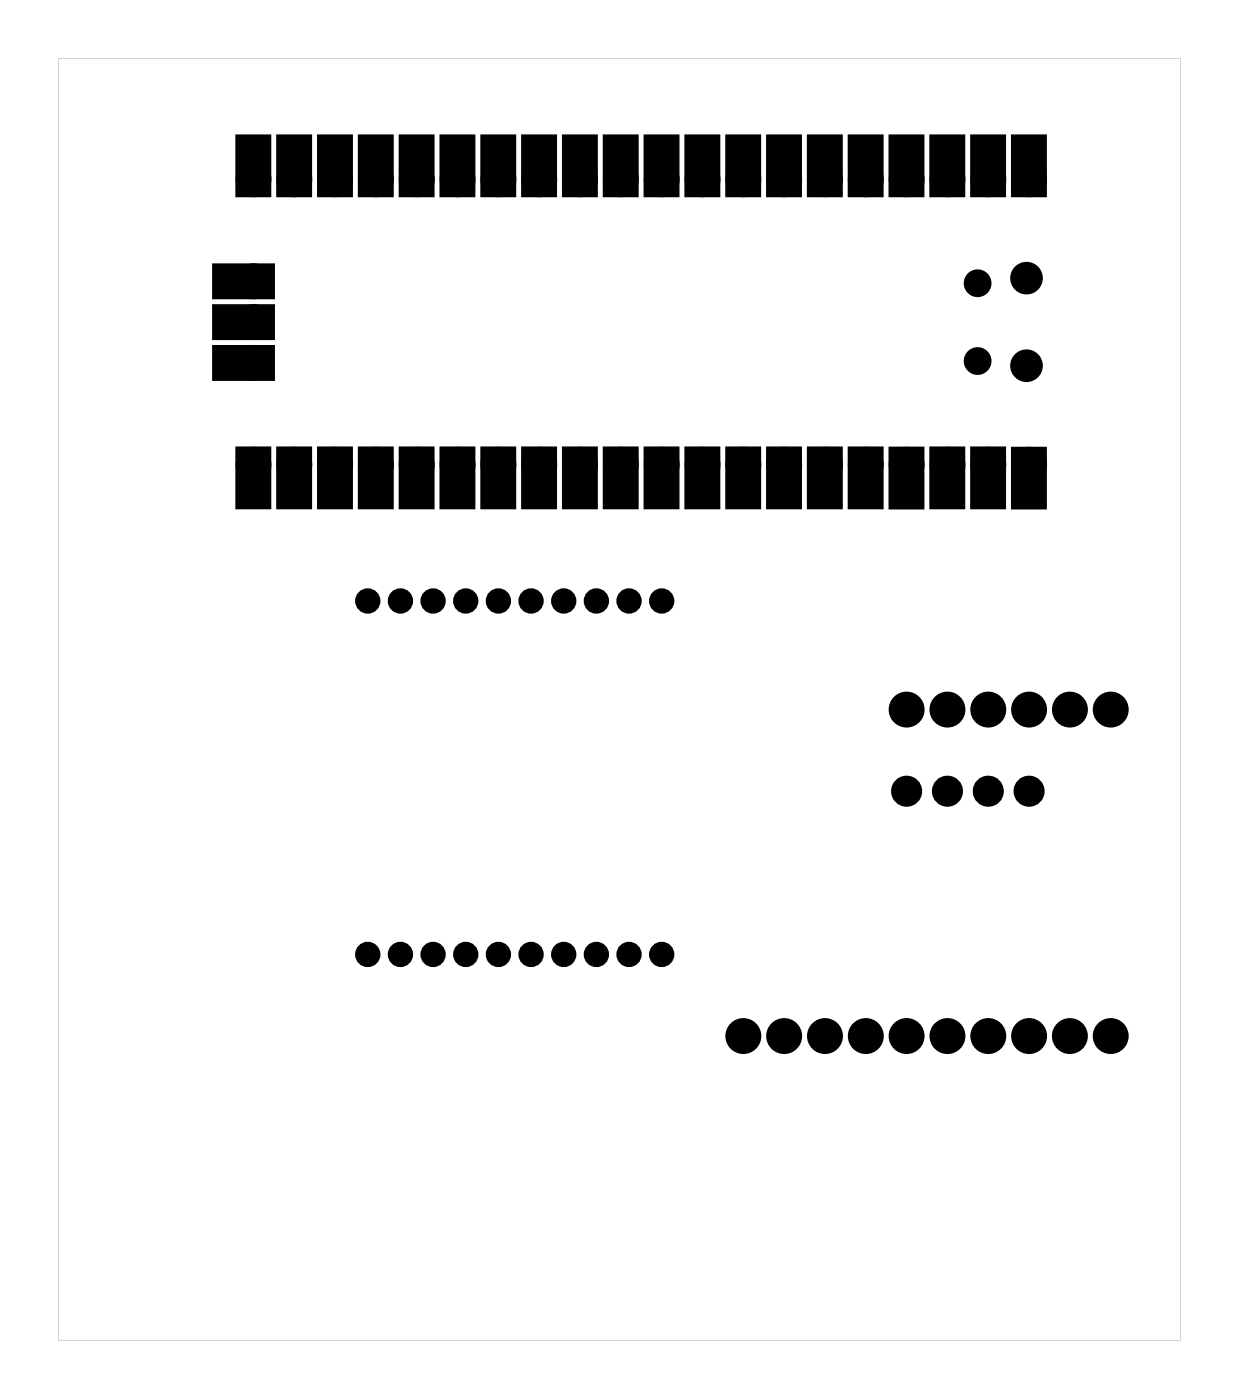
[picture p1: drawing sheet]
<svg xmlns="http://www.w3.org/2000/svg" width="77mm" height="87mm" viewBox="0 0 77 87" stroke-linecap="round" stroke-linejoin="round" font-family="sans-serif">
<g fill="#000">
<path d="M14.8 8.5h2v3.7h-2zM13.3 16.5h3.7v2h-3.7zM17.3 8.5h2v3.7h-2zM19.9 8.5h1.9v3.7h-1.9zM22.4 8.5h2v3.7h-2zM24.9 8.5h2v3.7h-2zM27.5 8.5h2v3.7h-2zM30 8.5h2v3.7h-2zM32.6 8.5h1.9v3.7h-1.9zM35.1 8.5h2v3.7h-2zM37.6 8.5h2v3.7h-2zM40.2 8.5h2v3.7h-2z"/>
<path d="M42.7 8.5h2v3.7h-2zM45.3 8.5h1.9v3.7h-1.9zM47.8 8.5h2v3.7h-2zM50.3 8.5h2v3.7h-2zM52.9 8.5h2v3.7h-2zM55.4 8.5h2v3.7h-2zM58 8.5h1.9v3.7h-1.9zM60.5 8.5h2v3.7h-2zM63 8.5h2v3.7h-2zM14.8 27.9h2v3.7h-2zM13.3 19.1h3.7v1.9h-3.7zM13.3 21.6h3.7v2h-3.7z"/>
<path d="M17.3 27.9h2v3.7h-2zM19.9 27.9h1.9v3.7h-1.9zM22.4 27.9h2v3.7h-2zM24.9 27.9h2v3.7h-2zM27.5 27.9h2v3.7h-2zM30 27.9h2v3.7h-2zM32.6 27.9h1.9v3.7h-1.9zM35.1 27.9h2v3.7h-2zM37.6 27.9h2v3.7h-2zM40.2 27.9h2v3.7h-2zM42.7 27.9h2v3.7h-2zM45.3 27.9h1.9v3.7h-1.9z"/>
<path d="M47.8 27.9h2v3.7h-2zM50.3 27.9h2v3.7h-2zM52.9 27.9h2v3.7h-2zM55.4 27.9h2v3.7h-2zM58 27.9h1.9v3.7h-1.9zM60.5 27.9h2v3.7h-2zM63 27.9h2v3.7h-2z"/>
<path d="M3.6 3.6v79.8h69.8v-79.8zM3.6 3.6h69.8v79.8h-69.8z"/>
</g>
<g fill="#000">
<circle cx="15.8" cy="11.2" r=".74"/>
<circle cx="15.8" cy="17.5" r=".74"/>
<circle cx="18.3" cy="11.2" r=".74"/>
<circle cx="20.9" cy="11.2" r=".74"/>
<circle cx="23.4" cy="11.2" r=".74"/>
<circle cx="25.9" cy="11.2" r=".74"/>
<circle cx="28.5" cy="11.2" r=".74"/>
<circle cx="31" cy="11.2" r=".74"/>
<circle cx="33.6" cy="11.2" r=".74"/>
<circle cx="36.1" cy="11.2" r=".74"/>
<circle cx="38.6" cy="11.2" r=".74"/>
<circle cx="41.2" cy="11.2" r=".74"/>
<circle cx="43.7" cy="11.2" r=".74"/>
<circle cx="46.3" cy="11.2" r=".74"/>
<circle cx="48.8" cy="11.2" r=".74"/>
<circle cx="51.3" cy="11.2" r=".74"/>
<circle cx="53.9" cy="11.2" r=".74"/>
<circle cx="56.4" cy="11.2" r=".74"/>
<circle cx="59" cy="11.2" r=".74"/>
<circle cx="60.8" cy="17.6" r=".74"/>
<circle cx="61.5" cy="11.2" r=".74"/>
<circle cx="63.9" cy="17.3" r=".89"/>
<circle cx="64" cy="11.2" r=".74"/>
<circle cx="15.8" cy="20" r=".74"/>
<circle cx="15.8" cy="22.6" r=".74"/>
<circle cx="15.8" cy="28.9" r=".74"/>
<circle cx="18.3" cy="28.9" r=".74"/>
<circle cx="20.9" cy="28.9" r=".74"/>
<circle cx="22.9" cy="37.4" r=".53"/>
<circle cx="23.4" cy="28.9" r=".74"/>
<circle cx="24.9" cy="37.4" r=".53"/>
<circle cx="25.9" cy="28.9" r=".74"/>
<circle cx="26.9" cy="37.4" r=".53"/>
<circle cx="28.5" cy="28.9" r=".74"/>
<circle cx="29" cy="37.4" r=".53"/>
<circle cx="31" cy="28.9" r=".74"/>
<circle cx="31" cy="37.4" r=".53"/>
<circle cx="33" cy="37.4" r=".53"/>
<circle cx="33.6" cy="28.9" r=".74"/>
<circle cx="35.1" cy="37.4" r=".53"/>
<circle cx="36.1" cy="28.9" r=".74"/>
<circle cx="37.1" cy="37.4" r=".53"/>
<circle cx="38.6" cy="28.9" r=".74"/>
<circle cx="39.1" cy="37.4" r=".53"/>
<circle cx="41.2" cy="28.9" r=".74"/>
<circle cx="41.2" cy="37.4" r=".53"/>
<circle cx="43.7" cy="28.9" r=".74"/>
<circle cx="46.3" cy="28.9" r=".74"/>
<circle cx="48.8" cy="28.9" r=".74"/>
<circle cx="51.3" cy="28.9" r=".74"/>
<circle cx="53.9" cy="28.9" r=".74"/>
<circle cx="56.4" cy="28.9" r=".74"/>
<circle cx="59" cy="28.9" r=".74"/>
<circle cx="60.8" cy="22.5" r=".74"/>
<circle cx="61.5" cy="28.9" r=".74"/>
<circle cx="63.9" cy="22.8" r=".89"/>
<circle cx="64" cy="28.9" r=".74"/>
<circle cx="22.9" cy="59.4" r=".53"/>
<circle cx="24.9" cy="59.4" r=".53"/>
<circle cx="26.9" cy="59.4" r=".53"/>
<circle cx="29" cy="59.4" r=".53"/>
<circle cx="31" cy="59.4" r=".53"/>
<circle cx="33" cy="59.4" r=".53"/>
<circle cx="35.1" cy="59.4" r=".53"/>
<circle cx="37.1" cy="59.4" r=".53"/>
<circle cx="39.1" cy="59.4" r=".53"/>
<circle cx="41.2" cy="59.4" r=".53"/>
<circle cx="56.4" cy="49.2" r=".63"/>
<circle cx="56.4" cy="44.2" r=".74"/>
<circle cx="59" cy="49.2" r=".63"/>
<circle cx="59" cy="44.2" r=".74"/>
<circle cx="61.5" cy="44.2" r=".74"/>
<circle cx="61.5" cy="49.2" r=".63"/>
<circle cx="64" cy="49.2" r=".63"/>
<circle cx="64" cy="44.2" r=".74"/>
<circle cx="66.6" cy="44.2" r=".74"/>
<circle cx="69.1" cy="44.2" r=".74"/>
<circle cx="46.3" cy="64.5" r=".74"/>
<circle cx="48.8" cy="64.5" r=".74"/>
<circle cx="51.3" cy="64.5" r=".74"/>
<circle cx="53.9" cy="64.5" r=".74"/>
<circle cx="56.4" cy="64.5" r=".74"/>
<circle cx="59" cy="64.5" r=".74"/>
<circle cx="61.5" cy="64.5" r=".74"/>
<circle cx="64" cy="64.5" r=".74"/>
<circle cx="66.6" cy="64.5" r=".74"/>
<circle cx="69.1" cy="64.5" r=".74"/>
</g>
<g fill="none" stroke="#000" stroke-width=".25">
<path d="M13.3 19.1h3.7v1.9h-3.7zM13.3 16.5h3.7v2h-3.7zM14.8 8.5h2v3.7h-2zM17.3 8.5h2v3.7h-2zM19.9 8.5h1.9v3.7h-1.9zM22.4 8.5h2v3.7h-2zM24.9 8.5h2v3.7h-2zM27.5 8.5h2v3.7h-2zM30 8.5h2v3.7h-2zM32.6 8.5h1.9v3.7h-1.9zM35.1 8.5h2v3.7h-2zM37.6 8.5h2v3.7h-2z"/>
<path d="M40.2 8.5h2v3.7h-2zM42.7 8.5h2v3.7h-2zM45.3 8.5h1.9v3.7h-1.9zM47.8 8.5h2v3.7h-2zM50.3 8.5h2v3.7h-2zM52.9 8.5h2v3.7h-2zM55.4 8.5h2v3.7h-2zM58 8.5h1.9v3.7h-1.9zM60.5 8.5h2v3.7h-2zM63 8.5h2v3.7h-2zM13.3 21.6h3.7v2h-3.7zM14.8 27.9h2v3.7h-2z"/>
<path d="M17.3 27.9h2v3.7h-2zM19.9 27.9h1.9v3.7h-1.9zM22.4 27.9h2v3.7h-2zM24.9 27.9h2v3.7h-2zM27.5 27.9h2v3.7h-2zM30 27.9h2v3.7h-2zM32.6 27.9h1.9v3.7h-1.9zM35.1 27.9h2v3.7h-2zM37.6 27.9h2v3.7h-2zM40.2 27.9h2v3.7h-2zM42.7 27.9h2v3.7h-2zM45.3 27.9h1.9v3.7h-1.9z"/>
<path d="M47.8 27.9h2v3.7h-2zM50.3 27.9h2v3.7h-2zM52.9 27.9h2v3.7h-2zM55.4 27.9h2v3.7h-2zM58 27.9h1.9v3.7h-1.9zM60.5 27.9h2v3.7h-2zM63 27.9h2v3.7h-2zM64.2 28.9h.1"/>
<circle cx="60.8" cy="17.6" r=".74"/>
<circle cx="63.9" cy="17.3" r=".89"/>
<circle cx="60.8" cy="22.5" r=".74"/>
<circle cx="63.9" cy="22.8" r=".89"/>
</g>
<g fill="none" stroke="#000" stroke-width=".76" stroke-linecap="butt">
<circle cx="15.8" cy="17.5" r=".74"/>
<circle cx="15.8" cy="11.2" r=".74"/>
<circle cx="18.3" cy="11.2" r=".74"/>
<circle cx="20.9" cy="11.2" r=".74"/>
<circle cx="23.4" cy="11.2" r=".74"/>
<circle cx="25.9" cy="11.2" r=".74"/>
<circle cx="28.5" cy="11.2" r=".74"/>
<circle cx="31" cy="11.2" r=".74"/>
<circle cx="33.6" cy="11.2" r=".74"/>
<circle cx="36.1" cy="11.2" r=".74"/>
<circle cx="38.6" cy="11.2" r=".74"/>
<circle cx="41.2" cy="11.2" r=".74"/>
<circle cx="43.7" cy="11.2" r=".74"/>
<circle cx="46.3" cy="11.2" r=".74"/>
<circle cx="48.8" cy="11.2" r=".74"/>
<circle cx="51.3" cy="11.2" r=".74"/>
<circle cx="53.9" cy="11.2" r=".74"/>
<circle cx="56.4" cy="11.2" r=".74"/>
<circle cx="59" cy="11.2" r=".74"/>
<circle cx="61.5" cy="11.2" r=".74"/>
<circle cx="64" cy="11.2" r=".74"/>
<circle cx="15.8" cy="28.9" r=".74"/>
<circle cx="15.8" cy="22.6" r=".74"/>
<circle cx="15.8" cy="20" r=".74"/>
<circle cx="18.3" cy="28.9" r=".74"/>
<circle cx="20.9" cy="28.9" r=".74"/>
<circle cx="23.4" cy="28.9" r=".74"/>
<circle cx="25.9" cy="28.9" r=".74"/>
<circle cx="28.5" cy="28.9" r=".74"/>
<circle cx="31" cy="28.9" r=".74"/>
<circle cx="33.6" cy="28.9" r=".74"/>
<circle cx="36.1" cy="28.9" r=".74"/>
<circle cx="38.6" cy="28.9" r=".74"/>
<circle cx="41.2" cy="28.9" r=".74"/>
<circle cx="43.7" cy="28.9" r=".74"/>
<circle cx="46.3" cy="28.9" r=".74"/>
<circle cx="48.8" cy="28.9" r=".74"/>
<circle cx="51.3" cy="28.9" r=".74"/>
<circle cx="53.9" cy="28.9" r=".74"/>
<circle cx="56.4" cy="28.9" r=".74"/>
<circle cx="59" cy="28.9" r=".74"/>
<circle cx="61.5" cy="28.9" r=".74"/>
<circle cx="64" cy="28.9" r=".74"/>
<circle cx="56.4" cy="44.2" r=".74"/>
<circle cx="59" cy="44.2" r=".74"/>
<circle cx="61.5" cy="44.2" r=".74"/>
<circle cx="64" cy="44.2" r=".74"/>
<circle cx="66.6" cy="44.2" r=".74"/>
<circle cx="69.1" cy="44.2" r=".74"/>
<circle cx="46.3" cy="64.5" r=".74"/>
<circle cx="48.8" cy="64.5" r=".74"/>
<circle cx="51.3" cy="64.5" r=".74"/>
<circle cx="53.9" cy="64.5" r=".74"/>
<circle cx="56.4" cy="64.5" r=".74"/>
<circle cx="59" cy="64.5" r=".74"/>
<circle cx="61.5" cy="64.5" r=".74"/>
<circle cx="64" cy="64.5" r=".74"/>
<circle cx="66.6" cy="64.5" r=".74"/>
<circle cx="69.1" cy="64.5" r=".74"/>
</g>
<g fill="none" stroke="#000" stroke-width=".51">
<circle cx="22.9" cy="37.4" r=".53"/>
<circle cx="24.9" cy="37.4" r=".53"/>
<circle cx="26.9" cy="37.4" r=".53"/>
<circle cx="29" cy="37.4" r=".53"/>
<circle cx="31" cy="37.4" r=".53"/>
<circle cx="33" cy="37.4" r=".53"/>
<circle cx="35.1" cy="37.4" r=".53"/>
<circle cx="37.1" cy="37.4" r=".53"/>
<circle cx="39.1" cy="37.4" r=".53"/>
<circle cx="41.2" cy="37.4" r=".53"/>
<circle cx="22.9" cy="59.4" r=".53"/>
<circle cx="24.9" cy="59.4" r=".53"/>
<circle cx="26.9" cy="59.4" r=".53"/>
<circle cx="29" cy="59.4" r=".53"/>
<circle cx="31" cy="59.4" r=".53"/>
<circle cx="33" cy="59.4" r=".53"/>
<circle cx="35.1" cy="59.4" r=".53"/>
<circle cx="37.1" cy="59.4" r=".53"/>
<circle cx="39.1" cy="59.4" r=".53"/>
<circle cx="41.2" cy="59.4" r=".53"/>
</g>
<g fill="none" stroke="#000" stroke-width=".68" stroke-linecap="butt">
<circle cx="56.4" cy="49.2" r=".63"/>
<circle cx="59" cy="49.2" r=".63"/>
<circle cx="61.5" cy="49.2" r=".63"/>
<circle cx="64" cy="49.2" r=".63"/>
</g>
</svg>
